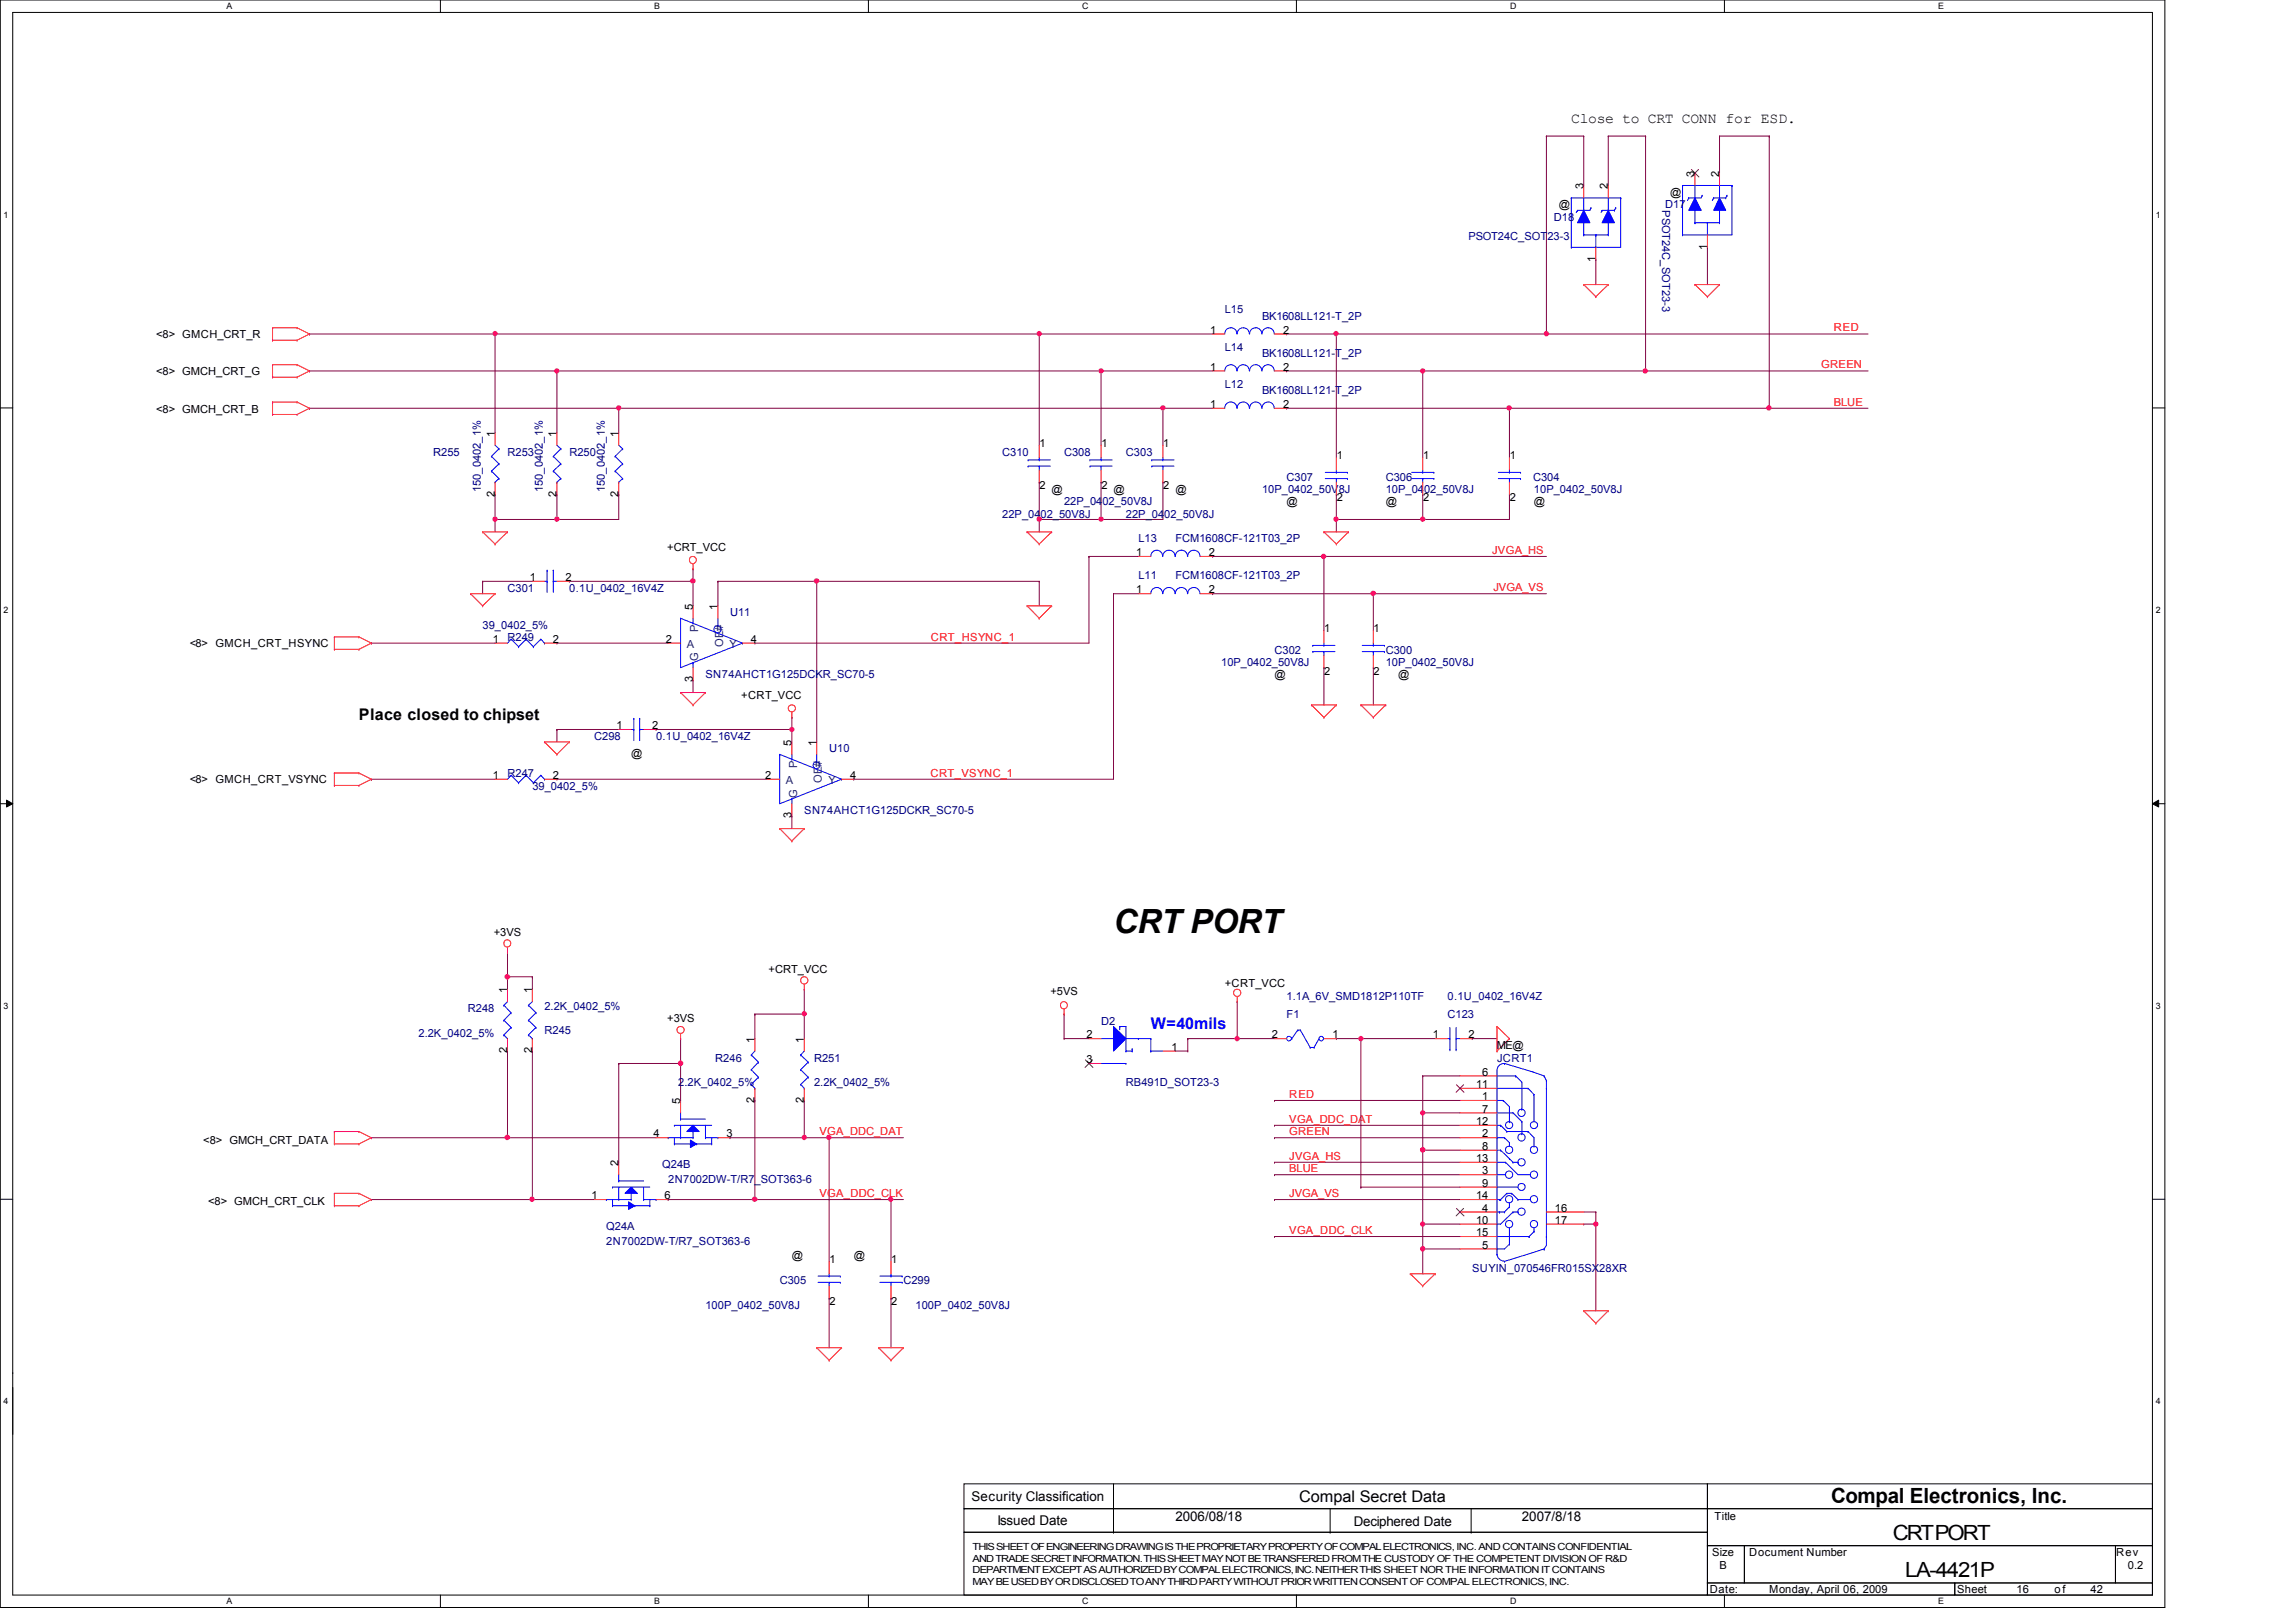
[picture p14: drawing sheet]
<svg xmlns="http://www.w3.org/2000/svg" width="297mm" height="210mm" viewBox="0 0 297 210" stroke-linecap="round" stroke-linejoin="round" font-family="sans-serif">
<defs><g id="words">
<text font-size="4.3" x="144.1" y="120.8">CRT PORT</text>
<g font-size="2.7">
<text x="236.9" y="194.6">Compal Electronics, Inc.</text>
<text x="244.9" y="199.3">CRT PORT</text>
<text x="246.5" y="204.1">LA-4421P</text>
</g>
<g font-size="2.1">
<text x="46.4" y="93.1">Place closed to chipset</text>
<text x="168.1" y="194.4">Compal Secret Data</text>
</g>
<text font-size="2.1" fill="#00f" x="148.9" y="133.1">W=40mils</text>
<text font-size="1.9" x="203.3" y="15.9">Close to CRT CONN for ESD.</text>
<g font-size="1.7">
<text x="125.7" y="194.3">Security Classification</text>
<text x="129" y="197.3">Issued Date</text>
<text x="152.1" y="196.8">2006/08/18</text>
<text x="175.1" y="197.5">Deciphered Date</text>
<text x="196.9" y="196.8">2007/8/18</text>
</g>
<g font-size="1.4">
<text x="219.2" y="22.9" transform="rotate(-90 219.2 22.9)">3</text>
<text x="222.4" y="22.9" transform="rotate(-90 222.4 22.9)">2</text>
<text x="201.7" y="27">@</text>
<text x="204.8" y="24.5" transform="rotate(-90 204.8 24.5)">3</text>
<text x="208" y="24.5" transform="rotate(-90 208 24.5)">2</text>
<text x="216.1" y="25.4">@</text>
<text x="206.4" y="33.9" transform="rotate(-90 206.4 33.9)">1</text>
<text x="220.8" y="32.3" transform="rotate(-90 220.8 32.3)">1</text>
<text x="20.2" y="43.8">&lt;8&gt; GMCH_CRT_R</text>
<text x="156.5" y="43.2">1</text>
<text x="156.5" y="48">1</text>
<text x="166" y="43.2">2</text>
<text x="166" y="48">2</text>
<text x="20.2" y="53.4">&lt;8&gt; GMCH_CRT_B</text>
<text x="20.2" y="48.6">&lt;8&gt; GMCH_CRT_G</text>
<text x="156.5" y="52.8">1</text>
<text x="166" y="52.8">2</text>
<text x="64" y="56.5" transform="rotate(-90 64 56.5)">1</text>
<text x="72" y="56.5" transform="rotate(-90 72 56.5)">1</text>
<text x="80" y="56.5" transform="rotate(-90 80 56.5)">1</text>
<text x="134.5" y="57.8">1</text>
<text x="142.5" y="57.8">1</text>
<text x="150.5" y="57.8">1</text>
<text x="172.9" y="59.4">1</text>
<text x="184.1" y="59.4">1</text>
<text x="195.3" y="59.4">1</text>
<text x="64" y="64.3" transform="rotate(-90 64 64.3)">2</text>
<text x="72" y="64.3" transform="rotate(-90 72 64.3)">2</text>
<text x="80" y="64.3" transform="rotate(-90 80 64.3)">2</text>
<text x="134.5" y="63.3">2</text>
<text x="136.1" y="63.8">@</text>
<text x="142.5" y="63.3">2</text>
<text x="144.1" y="63.8">@</text>
<text x="150.5" y="63.3">2</text>
<text x="152.1" y="63.8">@</text>
<text x="166.5" y="65.4">@</text>
<text x="172.9" y="64.9">2</text>
<text x="179.3" y="65.4">@</text>
<text x="184.1" y="64.9">2</text>
<text x="195.3" y="64.9">2</text>
<text x="198.5" y="65.4">@</text>
<text x="86.3" y="71.3">+CRT_VCC</text>
<text x="147" y="72">1</text>
<text x="156.4" y="72">2</text>
<text x="68.5" y="75.2">1</text>
<text x="73.1" y="75.2">2</text>
<text x="147" y="76.8">1</text>
<text x="156.4" y="76.8">2</text>
<text x="24.6" y="83.8">&lt;8&gt; GMCH_CRT_HSYNC</text>
<text x="63.8" y="83.2">1</text>
<text x="71.5" y="83.2">2</text>
<text x="86.1" y="83.2">2</text>
<text x="89.6" y="78.9" transform="rotate(-90 89.6 78.9)">5</text>
<text x="92.8" y="78.9" transform="rotate(-90 92.8 78.9)">1</text>
<text x="97.2" y="83.2">4</text>
<text x="171.3" y="81.8">1</text>
<text x="177.7" y="81.8">1</text>
<text x="89.6" y="88.3" transform="rotate(-90 89.6 88.3)">3</text>
<text x="164.9" y="87.8">@</text>
<text x="171.3" y="87.3">2</text>
<text x="177.7" y="87.3">2</text>
<text x="180.9" y="87.8">@</text>
<text x="79.8" y="94.4">1</text>
<text x="84.4" y="94.4">2</text>
<text x="95.9" y="90.5">+CRT_VCC</text>
<text x="24.6" y="101.4">&lt;8&gt; GMCH_CRT_VSYNC</text>
<text x="63.8" y="100.8">1</text>
<text x="71.5" y="100.8">2</text>
<text x="81.7" y="98">@</text>
<text x="99" y="100.8">2</text>
<text x="102.4" y="96.5" transform="rotate(-90 102.4 96.5)">5</text>
<text x="105.6" y="96.5" transform="rotate(-90 105.6 96.5)">1</text>
<text x="110" y="100.8">4</text>
<text x="102.4" y="105.9" transform="rotate(-90 102.4 105.9)">3</text>
<text x="63.9" y="121.1">+3VS</text>
<text x="99.4" y="125.9">+CRT_VCC</text>
<text x="65.6" y="128.5" transform="rotate(-90 65.6 128.5)">1</text>
<text x="68.8" y="128.5" transform="rotate(-90 68.8 128.5)">1</text>
<text x="135.9" y="128.7">+5VS</text>
<text x="158.5" y="127.8">+CRT_VCC</text>
<text x="65.6" y="136.3" transform="rotate(-90 65.6 136.3)">2</text>
<text x="68.8" y="136.3" transform="rotate(-90 68.8 136.3)">2</text>
<text x="86.3" y="132.2">+3VS</text>
<text x="97.6" y="134.9" transform="rotate(-90 97.6 134.9)">1</text>
<text x="104" y="134.9" transform="rotate(-90 104 134.9)">1</text>
<text x="140.5" y="134.4">2</text>
<text x="140.5" y="137.6">3</text>
<text x="151.6" y="136">1</text>
<text x="164.5" y="134.4">2</text>
<text x="172.4" y="134.4">1</text>
<text x="185.4" y="134.4">1</text>
<text x="190" y="134.4">2</text>
<text x="193.6" y="135.8">ME@</text>
<text x="88" y="142.9" transform="rotate(-90 88 142.9)">5</text>
<text x="97.6" y="142.7" transform="rotate(-90 97.6 142.7)">2</text>
<text x="104" y="142.7" transform="rotate(-90 104 142.7)">2</text>
<text x="191" y="140.8">11</text>
<text x="191.8" y="139.2">6</text>
<text x="191.8" y="142.4">1</text>
<text x="191.8" y="144">7</text>
<text x="26.3" y="148.1">&lt;8&gt; GMCH_CRT_DATA</text>
<text x="84.5" y="147.2">4</text>
<text x="94" y="147.2">3</text>
<text x="191" y="145.6">12</text>
<text x="191.8" y="147.2">2</text>
<text x="191.8" y="148.8">8</text>
<text x="26.9" y="156">&lt;8&gt; GMCH_CRT_CLK</text>
<text x="76.5" y="155.2">1</text>
<text x="80" y="150.9" transform="rotate(-90 80 150.9)">2</text>
<text x="86" y="155.2">6</text>
<text x="191" y="150.4">13</text>
<text x="191" y="155.2">14</text>
<text x="191.8" y="152">3</text>
<text x="191.8" y="153.6">9</text>
<text x="191" y="158.4">10</text>
<text x="191" y="160">15</text>
<text x="191.8" y="156.8">4</text>
<text x="191.8" y="161.6">5</text>
<text x="201.2" y="156.8">16</text>
<text x="201.2" y="158.4">17</text>
<text x="102.4" y="163">@</text>
<text x="107.3" y="163.4">1</text>
<text x="110.4" y="163">@</text>
<text x="115.3" y="163.4">1</text>
<text x="107.3" y="168.9">2</text>
<text x="115.3" y="168.9">2</text>
<text x="221.8" y="196.8">Title</text>
<text x="221.5" y="201.4">Size</text>
<text x="222.5" y="203">B</text>
<text x="226.3" y="201.4">Document Number</text>
<text x="273.8" y="201.4">Rev</text>
<text x="275.3" y="203">0.2</text>
<text x="221.2" y="206.2">Date:</text>
<text x="228.9" y="206.2">Monday, April 06, 2009</text>
<text x="253.2" y="206.2">Sheet</text>
<text x="260.9" y="206.2">16</text>
<text x="265.8" y="206.2">of</text>
<text x="270.5" y="206.2">42</text>
</g>
<g font-size="1.4" fill="#000080">
<text x="201" y="28.6">D18</text>
<text x="215.1" y="27.2" transform="rotate(90 215.1 27.2)">PSOT24C_SOT23-3</text>
<text x="215.4" y="27">D17</text>
<text x="190" y="31.1">PSOT24C_SOT23-3</text>
<text x="158.5" y="40.6">L15</text>
<text x="163.3" y="41.4">BK1608LL121-T_2P</text>
<text x="158.5" y="45.4">L14</text>
<text x="163.3" y="46.2">BK1608LL121-T_2P</text>
<text x="158.5" y="50.2">L12</text>
<text x="163.3" y="51">BK1608LL121-T_2P</text>
<text x="56" y="59">R255</text>
<text x="65.7" y="59">R253</text>
<text x="73.7" y="59">R250</text>
<text x="129.7" y="59">C310</text>
<text x="137.7" y="59">C308</text>
<text x="145.7" y="59">C303</text>
<text x="62.2" y="63.7" transform="rotate(-90 62.2 63.7)">150_0402_1%</text>
<text x="70.2" y="63.7" transform="rotate(-90 70.2 63.7)">150_0402_1%</text>
<text x="78.2" y="63.7" transform="rotate(-90 78.2 63.7)">150_0402_1%</text>
<text x="137.7" y="65.4">22P_0402_50V8J</text>
<text x="163.3" y="63.8">10P_0402_50V8J</text>
<text x="166.5" y="62.2">C307</text>
<text x="179.3" y="62.2">C306</text>
<text x="179.3" y="63.8">10P_0402_50V8J</text>
<text x="198.3" y="62.2">C304</text>
<text x="198.5" y="63.8">10P_0402_50V8J</text>
<text x="129.7" y="67">22P_0402_50V8J</text>
<text x="145.7" y="67">22P_0402_50V8J</text>
<text x="147.3" y="70.2">L13</text>
<text x="152.1" y="70.2">FCM1608CF-121T03_2P</text>
<text x="65.7" y="76.6">C301</text>
<text x="73.7" y="76.6">0.1U_0402_16V4Z</text>
<text x="147.3" y="75">L11</text>
<text x="152.1" y="75">FCM1608CF-121T03_2P</text>
<text x="62.4" y="81.4">39_0402_5%</text>
<text x="65.7" y="83">R249</text>
<text x="94.4" y="79.8">U11</text>
<text x="91.3" y="87.8">SN74AHCT1G125DCKR_SC70-5</text>
<text x="158" y="86.2">10P_0402_50V8J</text>
<text x="164.9" y="84.6">C302</text>
<text x="179.3" y="84.6">C300</text>
<text x="179.3" y="86.2">10P_0402_50V8J</text>
<text x="76.9" y="95.8">C298</text>
<text x="84.9" y="95.8">0.1U_0402_16V4Z</text>
<text x="65.7" y="100.6">R247</text>
<text x="107.3" y="97.4">U10</text>
<text x="68.9" y="102.2">39_0402_5%</text>
<text x="104.1" y="105.4">SN74AHCT1G125DCKR_SC70-5</text>
<text x="60.5" y="131">R248</text>
<text x="70.4" y="130.6">2.2K_0402_5%</text>
<text x="166.5" y="131.8">F1</text>
<text x="166.5" y="129.4">1.1A_6V_SMD1812P110TF</text>
<text x="187.3" y="131.8">C123</text>
<text x="187.3" y="129.4">0.1U_0402_16V4Z</text>
<text x="54.1" y="134.2">2.2K_0402_5%</text>
<text x="70.4" y="133.9">R245</text>
<text x="92.5" y="137.4">R246</text>
<text x="105.3" y="137.4">R251</text>
<text x="142.4" y="132.6">D2</text>
<text x="193.7" y="137.4">JCRT1</text>
<text x="87.8" y="140.6">2.2K_0402_5%</text>
<text x="105.3" y="140.6">2.2K_0402_5%</text>
<text x="145.7" y="140.6">RB491D_SOT23-3</text>
<text x="85.7" y="151.1">Q24B</text>
<text x="86.4" y="153.1">2N7002DW-T/R7_SOT363-6</text>
<text x="78.4" y="159.1">Q24A</text>
<text x="78.4" y="161.1">2N7002DW-T/R7_SOT363-6</text>
<text x="100.9" y="166.2">C305</text>
<text x="116.9" y="166.2">C299</text>
<text x="190.5" y="164.6">SUYIN_070546FR015SX28XR</text>
<text x="91.3" y="169.4">100P_0402_50V8J</text>
<text x="118.4" y="169.4">100P_0402_50V8J</text>
</g>
<g font-size="1.4" fill="#f00">
<text x="235.6" y="47.7">GREEN</text>
<text x="237.2" y="42.9">RED</text>
<text x="237.2" y="52.5">BLUE</text>
<text x="193" y="71.7">JVGA_HS</text>
<text x="193.2" y="76.5">JVGA_VS</text>
<text x="120.4" y="82.9">CRT_HSYNC_1</text>
<text x="120.4" y="100.5">CRT_VSYNC_1</text>
<text x="166.8" y="142.1">RED</text>
<text x="106" y="146.9">VGA_DDC_DAT</text>
<text x="166.8" y="145.3">VGA_DDC_DAT</text>
<text x="166.8" y="146.9">GREEN</text>
<text x="106" y="154.9">VGA_DDC_CLK</text>
<text x="166.8" y="154.9">JVGA_VS</text>
<text x="166.8" y="151.7">BLUE</text>
<text x="166.8" y="150.1">JVGA_HS</text>
<text x="166.8" y="159.7">VGA_DDC_CLK</text>
</g>
<g font-size="1.4" fill="#004080">
<text x="88.9" y="83.9">A</text>
<text x="90.3" y="81.8" transform="rotate(-90 90.3 81.8)">P</text>
<text x="93.6" y="83.7" transform="rotate(-90 93.6 83.7)">OE#</text>
<text x="94.4" y="83.9">Y</text>
<text x="90.3" y="85.6" transform="rotate(-90 90.3 85.6)">G</text>
<text x="101.7" y="101.5">A</text>
<text x="103.1" y="99.4" transform="rotate(-90 103.1 99.4)">P</text>
<text x="106.3" y="101.3" transform="rotate(-90 106.3 101.3)">OE#</text>
<text x="107.2" y="101.5">Y</text>
<text x="103.1" y="103.2" transform="rotate(-90 103.1 103.2)">G</text>
</g>
<g font-size="1.3">
<text x="125.8" y="202.1">AND TRADE SECRET INFORMATION. THIS SHEET MAY NOT BETRANSFERED FROM THE CUSTODY OF THE COMPETENT DIVISION OF R&amp;D</text>
<text x="125.8" y="200.6">THIS SHEET OF ENGINEERING DRAWING IS THE PROPRIETARY PROPERTY OF COMPAL ELECTRONICS, INC. AND CONTAINS CONFIDENTIAL</text>
<text x="125.8" y="203.6">DEPARTMENT EXCEPT AS AUTHORIZED BY COMPAL ELECTRONICS, INC. NEITHER THIS SHEET NOR THE INFORMATION IT CONTAINS</text>
<text x="125.8" y="205.1">MAY BE USED BY OR DISCLOSED TO ANY THIRD PARTY WITHOUT PRIOR WRITTEN CONSENT OF COMPAL ELECTRONICS, INC.</text>
</g>
<g font-size="1.1">
<text x="29.3" y="1.1">A</text>
<text x="84.6" y="1.1">B</text>
<text x="140" y="1.1">C</text>
<text x="195.4" y="1.1">D</text>
<text x="250.7" y="1.1">E</text>
<text x=".5" y="28.2">1</text>
<text x="278.9" y="28.2">1</text>
<text x=".5" y="79.3">2</text>
<text x="278.9" y="79.3">2</text>
<text x=".5" y="130.6">3</text>
<text x="278.9" y="130.6">3</text>
<text x=".5" y="181.7">4</text>
<text x="278.9" y="181.7">4</text>
<text x="29.3" y="207.6">A</text>
<text x="84.6" y="207.6">B</text>
<text x="140" y="207.6">C</text>
<text x="195.4" y="207.6">D</text>
<text x="250.7" y="207.6">E</text>
</g>
</g></defs>
<path d="M0 0h280.1v208h-280.1zM1.6 1.6h276.9v204.8h-276.9z" fill="none" stroke="#000" stroke-width=".13"/>
<g fill="#fff">
<path d="M29.3 .2h.7v1.2h-.7z"/>
<path d="M29.3 206.6h.7v1.2h-.7z"/>
</g>
<path d="M57 0v1.6M57 206.4v1.6" fill="none" stroke="#000" stroke-width=".13"/>
<g fill="#fff">
<path d="M84.6 .2h.7v1.2h-.7z"/>
<path d="M84.6 206.6h.7v1.2h-.7z"/>
</g>
<path d="M112.3 0v1.6M112.3 206.4v1.6" fill="none" stroke="#000" stroke-width=".13"/>
<g fill="#fff">
<path d="M140 .2h.8v1.2h-.8z"/>
<path d="M140 206.6h.8v1.2h-.8z"/>
</g>
<path d="M167.7 0v1.6M167.7 206.4v1.6" fill="none" stroke="#000" stroke-width=".13"/>
<g fill="#fff">
<path d="M195.4 .2h.7v1.2h-.7z"/>
<path d="M195.4 206.6h.7v1.2h-.7z"/>
</g>
<path d="M223.1 0v1.6M223.1 206.4v1.6" fill="none" stroke="#000" stroke-width=".13"/>
<g fill="#fff">
<path d="M250.7 .2h.8v1.2h-.8z"/>
<path d="M250.7 206.6h.8v1.2h-.8z"/>
<path d="M.5 27.2h.6v1.2h-.6z"/>
<path d="M278.9 27.2h.6v1.2h-.6z"/>
<path d="M.5 78.4h.6v1.1h-.6z"/>
<path d="M278.9 78.4h.6v1.1h-.6z"/>
</g>
<path d="M0 52.8h1.6M278.5 52.8h1.6" fill="none" stroke="#000" stroke-width=".13"/>
<g fill="#fff">
<path d="M.5 129.6h.6v1.2h-.6z"/>
<path d="M278.9 129.6h.6v1.2h-.6z"/>
</g>
<path d="M0 104h1.6M.8 103.5l.8 .5-.8 .4zM278.5 104l.8-.5v.9zM278.5 104h1.6" fill="none" stroke="#000" stroke-width=".13"/>
<path d="M.8 103.5l.8 .5-.8 .4zM278.5 104l.8-.5v.9z" fill="#000"/>
<g fill="#fff">
<path d="M.5 180.8h.6v1.1h-.6z"/>
<path d="M278.9 180.8h.6v1.1h-.6z"/>
</g>
<g fill="none" stroke="#000" stroke-width=".13">
<path d="M0 155.2h1.6M278.5 155.2h1.6M124.7 192h96.2v3.2h-96.2zM124.7 195.2h96.2v3.1h-96.2zM124.7 198.3h96.2v8.1h-96.2zM144.1 195.2h.1M144.1 198.3h.1M144.1 192v6.3M172.1 198.3h.1M172.1 195.2v3.1M190.3 198.3h.1M190.3 195.2v3.1"/>
<path d="M220.9 192h57.6v3.2h-57.6zM220.9 195.2h57.6v4.8h-57.6zM220.9 200h4.8v4.9h-4.8zM220.9 204.9h32v1.5h-32zM225.7 200h48v4.9h-48zM252.9 204.9h25.6v1.5h-25.6zM273.7 200h4.8v4.9h-4.8z"/>
</g>
<g fill="none" stroke="#800040" stroke-width=".13">
<path d="M200.1 17.6h.1M200.1 17.6h4.8M200.1 17.6v25.6M204.9 17.6h.1M204.9 17.6v6.4M208.1 17.6h.1M208.1 17.6h4.8M208.1 17.6v6.4M212.9 17.6h.1M212.9 17.6v30.4M222.5 17.6h.1M222.5 17.6v4.8"/>
<path d="M222.5 17.6h6.4M228.9 17.6h.1M228.9 17.6v35.2M206.5 33.6h.1M206.5 33.6v3.2M220.9 32h.1M220.9 32v4.8M40 43.2h.1M40 52.8h.1M40 48h.1M40 48h116.9M40 52.8h116.9"/>
<path d="M40 43.2h116.9M64 43.2h.1M64 43.2v12.8M72 48h.1M72 48v8M80 52.8h.1M80 52.8v3.2M134.4 43.2h.1M134.4 43.2v14.4M142.4 48h.1M142.4 48v9.6M150.4 52.8h.1"/>
<path d="M150.4 52.8v4.8M166.5 52.8h.1M166.5 48h.1M166.5 43.2h.1M166.5 48h75.2M166.5 52.8h75.2M166.5 43.2h75.2M172.9 43.2h.1M172.9 43.2v16M184.1 48h.1M184.1 48v11.2M195.3 52.8h.1"/>
<path d="M195.3 52.8v6.4M200.1 43.2h.1M212.9 48h.1M228.9 52.8h.1M62.4 75.2h.1M62.4 75.2h6.5M62.4 75.2v1.6M64 67.2h.1M64 64h.1M64 64v4.8M72 64h.1M72 67.2h.1"/>
<path d="M72 64v3.2M73.7 75.2h.1M73.7 75.2h16M80 64h.1M80 64v3.2h-16M89.7 75.2h.1M89.7 73.6h.1M89.7 73.6v4.8M92.9 75.2h.1M92.9 75.2v3.2M92.9 75.2h41.5M105.7 75.2h.1"/>
<path d="M105.7 75.2v20.8M134.4 75.2h.1M134.4 67.2h.1M134.4 62.4h.1M134.4 62.4v6.4M134.4 75.2v3.2M140.9 72h.1M140.9 72v11.2h-43.2M140.9 72h6.4M142.4 67.2h.1M142.4 62.4h.1M142.4 62.4v4.8"/>
<path d="M144.1 76.8h.1M144.1 76.8h3.2M144.1 76.8v24h-33.7M150.4 62.4h.1M150.4 62.4v4.8h-16M156.9 76.8h.1M156.9 72h.1M156.9 76.8h43.2M156.9 72h43.2M171.3 72h.1M171.3 72v9.6M172.9 67.2h.1"/>
<path d="M172.9 64h.1M172.9 64v4.8M177.7 76.8h.1M177.7 76.8v4.8M184.1 67.2h.1M184.1 64h.1M184.1 64v3.2M195.3 64h.1M195.3 64v3.2h-22.4M48 83.2h.1M48 83.2h16M72 94.4h.1"/>
<path d="M72 83.2h.1M72 94.4h8M72 94.4v1.6M72 83.2h14.4M84.9 94.4h.1M84.9 94.4h17.5M89.7 88h.1M89.7 88v1.6M97.7 83.2h.1M102.4 92.8h.1M102.4 94.4h.1M102.4 92.8v3.2"/>
<path d="M171.3 86.4h.1M171.3 86.4v4.8M177.7 86.4h.1M177.7 86.4v4.8M48 100.8h.1M48 100.8h16M72 100.8h.1M72 100.8h27.3M102.4 105.6h.1M102.4 105.6v1.6M110.4 100.8h.1M65.7 126.4h.1"/>
<path d="M65.7 136h.1M65.7 123.2h.1M65.7 123.2v4.8M65.7 136v11.2M65.7 126.4h3.2M68.9 136h.1M68.9 126.4h.1M68.9 126.4v1.6M68.9 136v19.2M80 137.6h.1M80 137.6v12.8M80 137.6h8"/>
<path d="M88 137.6h.1M88 134.4h.1M88 134.4v8M97.7 131.2h.1M97.7 131.2h6.4M97.7 131.2v3.2M104.1 131.2h.1M104.1 128h.1M104.1 128v6.4M137.7 131.2h.1M137.7 134.4h.1M137.7 134.4h3.2"/>
<path d="M137.7 131.2v3.2M152.1 136h1.6M153.7 134.4h.1M153.7 136h.1M153.7 134.4h11.2M153.7 134.4v1.6M160.1 129.6h.1M160.1 134.4h.1M160.1 129.6v4.8M172.9 134.4h.1M172.9 134.4h12.8M176.1 134.4h.1"/>
<path d="M176.1 134.4v19.2M184.1 139.2h.1M184.1 139.2v25.6M184.1 139.2h4.8M190.5 134.4h.1M190.5 134.4h3.2M48 155.2h.1M48 147.2h.1M48 147.2h36.9M48 155.2h28.9M65.7 147.2h.1M68.9 155.2h.1"/>
<path d="M86.4 155.2h.1M86.4 155.2h30.5M94.4 147.2h.1M94.4 147.2h22.5M97.7 142.4h.1M97.7 155.2h.1M97.7 142.4v12.8M104.1 142.4h.1M104.1 147.2h.1M104.1 142.4v4.8M107.3 147.2h.1M107.3 147.2v16"/>
<path d="M115.3 155.2h.1M115.3 155.2v8M164.9 142.4h.1M164.9 155.2h.1M164.9 152h.1M164.9 145.6h.1M164.9 150.4h.1M164.9 147.2h.1M164.9 147.2h24M164.9 155.2h24M164.9 142.4h24M164.9 152h24"/>
<path d="M164.9 145.6h24M164.9 150.4h24M176.1 153.6h.1M176.1 153.6h12.8M184.1 158.4h.1M184.1 144h.1M184.1 148.8h.1M184.1 158.4h4.8M184.1 144h4.8M184.1 148.8h4.8M204.9 158.4h.1M204.9 158.4h1.6"/>
<path d="M204.9 156.8h1.6M206.5 158.4h.1M206.5 156.8h.1M206.5 156.8v12.8M107.3 168h.1M107.3 168v6.4M115.3 168h.1M115.3 168v6.4M164.9 160h.1M164.9 160h24M184.1 161.6h.1M184.1 161.6h4.8"/>
</g>
<g fill="none" stroke="#f00" stroke-width=".13">
<path d="M204.9 36.8h.1M204.9 36.8h3.2M204.9 36.8l1.6 1.6M206.5 38.4h.1M208.1 36.8h.1M208.1 36.8l-1.6 1.6M219.3 36.8h.1M219.3 36.8h3.2M219.3 36.8l1.6 1.6M220.9 38.4h.1M222.5 36.8h.1M222.5 36.8l-1.6 1.6"/>
<path d="M35.3 53.6h.1M35.3 52h.1M35.3 48.8h.1M35.3 47.2h.1M35.3 44h.1M35.3 42.4h.1M35.3 52h3.1M35.3 53.6h3.1M35.3 42.4v1.6M35.3 47.2v1.6M35.3 52v1.6M35.3 47.2h3.1"/>
<path d="M35.3 48.8h3.1M35.3 42.4h3.1M35.3 44h3.1M38.4 52h.1M38.4 53.6h.1M38.4 47.2h.1M38.4 48.8h.1M38.4 42.4h.1M38.4 44h.1M38.4 52l1.6 .8M38.4 47.2l1.6 .8M38.4 42.4l1.6 .8"/>
<path d="M40 52.8h.1M40 48h.1M40 43.2h.1M40 52.8l-1.6 .8M40 48l-1.6 .8M40 43.2l-1.6 .8M72 56v1.6M156.9 43.2h1.6M156.9 48h1.6M164.9 43.2h1.6M164.9 48h1.6M172.9 59.2v1.6"/>
<path d="M184.1 59.2v1.6M195.3 59.2v1.6M60.9 76.8h.1M60.9 76.8h3.1M60.9 76.8l1.5 1.6M62.4 78.4h.1M62.4 68.8h.1M62.4 68.8h3.3M62.4 68.8l1.6 1.6M64 76.8h.1M64 70.4h.1M64 76.8l-1.6 1.6"/>
<path d="M65.7 68.8h.1M65.7 68.8l-1.7 1.6M72 62.4v1.6M89.7 73.6h.1M89.7 73v.6M132.9 78.4h.1M132.9 68.8h.1M132.9 78.4h3.2M132.9 78.4l1.5 1.6M132.9 68.8h3.2M132.9 68.8l1.5 1.6M134.4 70.4h.1"/>
<path d="M136.1 78.4h.1M136.1 68.8h.1M136.1 78.4l-1.7 1.6M136.1 68.8l-1.7 1.6M147.3 76.8h1.6M155.3 76.8h1.6M171.3 68.8h.1M171.3 68.8h3.2M171.3 68.8l1.6 1.6M172.9 70.4h.1M172.9 62.4v1.6M174.5 68.8h.1"/>
<path d="M174.5 68.8l-1.6 1.6M184.1 62.4v1.6M195.3 62.4v1.6M43.3 84h.1M43.3 82.4h.1M43.3 82.4v1.6M43.3 82.4h3.1M43.3 84h3.1M46.4 82.4h.1M46.4 84h.1M46.4 82.4l1.6 .8M48 83.2h.1"/>
<path d="M48 83.2l-1.6 .8M70.4 96h.1M70.4 96h3.3M70.4 96l1.6 1.6M72 97.6h.1M73.7 96h.1M73.7 96l-1.7 1.6M88 89.6h.1M88 89.6h3.3M88 89.6l1.7 1.6M89.7 91.2h.1M91.3 89.6h.1"/>
<path d="M91.3 89.6l-1.6 1.6M102.4 92.8h.1M102.4 92.2v.6M134.4 80h.1M169.7 91.2h.1M169.7 91.2h3.2M169.7 91.2l1.6 1.6M171.3 92.8h.1M172.9 91.2h.1M172.9 91.2l-1.6 1.6M176.1 91.2h.1M176.1 91.2h3.2"/>
<path d="M176.1 91.2l1.6 1.6M177.7 92.8h.1M179.3 91.2h.1M179.3 91.2l-1.6 1.6M43.3 101.6h.1M43.3 100h.1M43.3 100h3.1M43.3 101.6h3.1M43.3 100v1.6M46.4 100h.1M46.4 101.6h.1M46.4 100l1.6 .8"/>
<path d="M48 100.8h.1M48 100.8l-1.6 .8M100.9 107.2h.1M100.9 107.2h3.2M100.9 107.2l1.5 1.6M102.4 108.8h.1M104.1 107.2h.1M104.1 107.2l-1.7 1.6M65.7 123.2h.1M65.7 122.6v.6M88 134.4h.1M88 133.8v.6"/>
<path d="M104.1 128h.1M104.1 127.4v.6M137.7 131.2h.1M137.7 130.6v.6M160.1 129.6h.1M160.1 129v.6M193.7 132.8h.1M193.7 136h.1M193.7 132.8v3.2M193.7 132.8l1.6 1.6M195.3 134.4h.1M195.3 134.4l-1.6 1.6"/>
<path d="M43.3 148h.1M43.3 146.4h.1M43.3 156h.1M43.3 154.4h.1M43.3 146.4v1.6M43.3 154.4v1.6M43.3 146.4h3.1M43.3 148h3.1M43.3 154.4h3.1M43.3 156h3.1M46.4 146.4h.1M46.4 148h.1"/>
<path d="M46.4 154.4h.1M46.4 156h.1M46.4 146.4l1.6 .8M46.4 154.4l1.6 .8M48 147.2h.1M48 155.2h.1M48 147.2l-1.6 .8M48 155.2l-1.6 .8M105.7 174.4h.1M105.7 174.4h3.2M105.7 174.4l1.6 1.6M107.3 176h.1"/>
<path d="M107.3 163.2v1.6M107.3 166.4v1.6M108.9 174.4h.1M108.9 174.4l-1.6 1.6M113.7 174.4h.1M113.7 174.4h3.2M113.7 174.4l1.6 1.6M115.3 176h.1M115.3 163.2v1.6M115.3 166.4v1.6M116.9 174.4h.1M116.9 174.4l-1.6 1.6"/>
<path d="M182.5 164.8h.1M182.5 164.8h3.2M182.5 164.8l1.6 1.6M184.1 166.4h.1M185.7 164.8h.1M185.7 164.8l-1.6 1.6M204.9 169.6h.1M204.9 169.6h3.2M204.9 169.6l1.6 1.6M206.5 171.2h.1M208.1 169.6h.1M208.1 169.6l-1.6 1.6"/>
<circle cx="89.6" cy="72.5" r=".46"/>
<circle cx="102.4" cy="91.7" r=".46"/>
<circle cx="65.6" cy="122.1" r=".46"/>
<circle cx="88.1" cy="133.3" r=".46"/>
<circle cx="104" cy="126.9" r=".47"/>
<circle cx="137.6" cy="130.1" r=".46"/>
<circle cx="160.1" cy="128.5" r=".47"/>
</g>
<path d="M1.6 177.6h.1M1.6 185.6v-8" fill="none" stroke="#000" stroke-width=".13" stroke-dasharray="6.1 2"/>
<g fill="none" stroke="#00f" stroke-width=".13">
<path d="M71.6 59.1h.1M71.6 59.1l1 .9M72 57.6l.6 .5M72.6 58.1h.1M72.6 58.1l-1 1M158.5 43.2a.78 .78 0 0 1 .7-.8 .78 .78 0 0 1 .8 .8M158.5 48a.78 .78 0 0 1 .7-.8 .78 .78 0 0 1 .8 .8M160.1 43.2a.78 .78 0 0 1 .7-.8 .78 .78 0 0 1 .8 .8M160.1 48a.78 .78 0 0 1 .7-.8 .78 .78 0 0 1 .8 .8M161.7 43.2a.78 .78 0 0 1 .8-.8 .78 .78 0 0 1 .7 .8M161.7 48a.78 .78 0 0 1 .8-.8 .78 .78 0 0 1 .7 .8M163.3 43.2a.78 .78 0 0 1 .8-.8 .78 .78 0 0 1 .7 .8"/>
<path d="M163.3 48a.78 .78 0 0 1 .8-.8 .78 .78 0 0 1 .7 .8M71.6 61h.1M71.6 61l1 .9M72 62.4h.1M72.6 60h.1M72.6 61.9h.1M72.6 60l-1 1M72.6 61.9l-.6 .5M148.9 76.8a.76 .76 0 0 1 .7-.8 .76 .76 0 0 1 .8 .8M150.4 76.8a.78 .78 0 0 1 .8-.8 .78 .78 0 0 1 .8 .8M152.1 76.8a.78 .78 0 0 1 .7-.8 .78 .78 0 0 1 .8 .8M153.7 76.8a.78 .78 0 0 1 .7-.8 .78 .78 0 0 1 .8 .8"/>
<path d="M171.4 61.9h2.9M171.4 61.1h2.9M172.9 61.1h.1M172.9 61.9h.1M172.9 60.8v.3M172.9 61.9v.5M174.3 61.9h.1M174.3 61.1h.1M182.6 61.9h2.9M182.6 61.1h2.9M184.1 61.1h.1M184.1 61.9h.1"/>
<path d="M184.1 60.8v.3M184.1 61.9v.5M185.5 61.9h.1M185.5 61.1h.1M193.8 61.9h2.9M193.8 61.1h2.9M195.3 61.1h.1M195.3 61.9h.1M195.3 60.8v.3M195.3 61.9v.5M196.7 61.9h.1M196.7 61.1h.1"/>
<path d="M105.8 165.9h2.9M105.8 165.1h2.9M107.3 165.1h.1M107.3 165.9h.1M107.3 164.8v.3M107.3 165.9v.5M108.7 165.9h.1M108.7 165.1h.1M113.8 165.9h2.9M113.8 165.1h2.9M115.3 165.1h.1M115.3 165.9h.1"/>
<path d="M115.3 164.8v.3M115.3 165.9v.5M116.7 165.9h.1M116.7 165.1h.1"/>
</g>
<path d="M222.5 25.6l.8 1.6h-1.6z" fill="#00f"/>
<g fill="none" stroke="#00f" stroke-width=".13">
<path d="M217.7 24h.1M217.7 30.4h.1M217.7 24v6.4M217.7 24h6.4M219.3 25.6h.1M219.3 24v1.6M220.9 28.8h.1M220.9 28.8v1.6M220.9 28.8h1.6M222.5 25.6l.8 1.6h-1.6zM222.5 28.8h.1M222.5 25.6h.1"/>
<path d="M222.5 24v1.6M222.5 27.2v1.6M224.1 24h.1M224.1 24v6.4h-6.4"/>
</g>
<path d="M219.3 25.6l.8 1.6h-1.6z" fill="#00f"/>
<g fill="none" stroke="#00f" stroke-width=".13">
<path d="M218.5 25.6h.1M218.5 25.6l-.2 .4M219.3 25.6l.8 1.6h-1.6zM219.3 28.8h.1M219.3 27.2v1.6M219.3 28.8h1.6M220.2 25.3h.1M220.2 25.3l-.1 .3h-1.6M221.7 25.6h.1M221.7 25.6h1.6M221.7 25.6l-.2 .4M223.3 25.6h.1"/>
<path d="M223.4 25.3h.1M223.4 25.3l-.1 .3M97.2 136.5h.1M97.2 138.4h.1M97.2 136.5l.9 1M97.2 138.4l.9 1M97.7 136l-.5 .5M98.1 137.5h.1M98.1 139.4h.1M98.1 137.5l-.9 .9M98.1 139.4l-.9 .9M97.2 140.3h.1"/>
<path d="M97.2 140.3l.5 .5M97.7 140.8h.1"/>
</g>
<path d="M219.3 22.4v1.6M220.9 30.4v1.6M222.5 22.4v1.6M97.7 134.4v1.6M97.7 140.8v1.6" fill="none" stroke="#f00" stroke-width=".13"/>
<path d="M218.8 21.9l1 1M219.7 21.9l-.9 1" fill="none" stroke="#804000" stroke-width=".13"/>
<path d="M144.1 132.8l1.6 1.6-1.6 1.6z" fill="#00f"/>
<g fill="none" stroke="#00f" stroke-width=".13">
<path d="M63.6 59.1h.1M63.6 59.1l1 .9M64 57.6l.6 .5M64.6 58.1h.1M64.6 58.1l-1 1M63.6 61h.1M63.6 61l1 .9M64 62.4h.1M64.6 60h.1M64.6 61.9h.1M64.6 60l-1 1M64.6 61.9l-.6 .5"/>
<path d="M66.1 82.7h.1M66.1 82.7l-.4 .5M66.1 82.7l1 1M67.1 83.7h.1M68.1 82.7h.1M68.1 82.7l-1 1M68.1 82.7l.9 1M69 83.7h.1M70 82.7h.1M70 82.7l-1 1M70 82.7l.4 .5M70.4 83.2h.1"/>
<path d="M169.8 84.3h.1M169.8 83.5h.1M169.8 84.3h2.9M169.8 83.5h2.9M171.3 83.5h.1M171.3 84.3h.1M171.3 83.2v.3M171.3 84.3v.5M142.4 134.4h1.7M142.4 137.6h3.3M144.1 132.8l1.6 1.6-1.6 1.6zM144.1 134.4h.1"/>
<path d="M144.9 132.8h.1M144.9 133.1h.1M144.9 132.8h.8v3.2M144.9 132.8v.3M145.7 136h.1M145.7 137.6h.1M145.7 134.4h3.2M145.7 136h.8M146.5 136h.1M146.5 135.7h.1M146.5 135.7v.3M147.3 134.4h.1"/>
<path d="M148.9 136h.1M148.9 134.4h.1M148.9 136h1.5M148.9 134.4v1.6M187.3 134.4h.3M187.6 134.4h.1M187.6 135.8h.1M187.6 133v2.8M188.4 135.8h.1M188.4 134.4h.1M188.4 134.4h.5M188.4 133v2.8"/>
<path d="M79.2 153.6h.1M79.2 153.6h4.9M80 152.8h.1M80 155.2h.1M80 152.8h3.3M80 152v.8M80 153.6v1.6M83.3 155.2h.1M83.3 153.6v1.6"/>
</g>
<path d="M64 56v1.6M64 62.4v1.6M64 83.2h1.7M70.4 83.2h1.6M171.3 81.6v1.6M171.3 84.8v1.6M140.9 134.4h1.5M140.9 137.6h1.5M150.4 136h1.7M185.7 134.4h1.6M188.9 134.4h1.6" fill="none" stroke="#f00" stroke-width=".13"/>
<path d="M140.4 137.2l1 .9M141.3 137.2l-.9 .9" fill="none" stroke="#804000" stroke-width=".13"/>
<path d="M81.7 153.6l.8 .8h-1.6z" fill="#00f"/>
<path d="M78.4 155.2h.1M78.4 155.2h3.3M79.2 156h2.1M81.3 156h.1M81.7 153.6l.8 .8h-1.6zM81.7 155.2h.1M81.7 154.4v.8M83.3 155.2h1.6M84.1 156h.1M84.1 155.2v.8M84.9 155.2h.1" fill="none" stroke="#00f" stroke-width=".13"/>
<path d="M81.3 155.5l.8 .5-.8 .5z" fill="#00f"/>
<g fill="none" stroke="#00f" stroke-width=".13">
<path d="M158.5 52.8a.78 .78 0 0 1 .7-.8 .78 .78 0 0 1 .8 .8M160.1 52.8a.78 .78 0 0 1 .7-.8 .78 .78 0 0 1 .8 .8M161.7 52.8a.78 .78 0 0 1 .8-.8 .78 .78 0 0 1 .7 .8M163.3 52.8a.78 .78 0 0 1 .8-.8 .78 .78 0 0 1 .7 .8M70.4 75.2h.4M70.8 75.2h.1M70.8 73.8h.1M70.8 73.8v2.9M71.6 73.8h.1M71.6 75.2h.1M71.6 75.2h.4M71.6 73.8v2.9"/>
<path d="M148.9 72a.76 .76 0 0 1 .7-.8 .76 .76 0 0 1 .8 .8M150.4 72a.78 .78 0 0 1 .8-.8 .78 .78 0 0 1 .8 .8M152.1 72a.78 .78 0 0 1 .7-.8 .78 .78 0 0 1 .8 .8M153.7 72a.78 .78 0 0 1 .7-.8 .78 .78 0 0 1 .8 .8M66.1 100.3h.1M66.1 100.3l-.4 .5M66.1 100.3l1 1M67.1 101.3h.1M68.1 100.3h.1M68.1 100.3l-1 1M68.1 100.3l.9 1M69 101.3h.1"/>
<path d="M70 100.3h.1M70 100.3l-1 1M70 100.3l.4 .5M70.4 100.8h.1M79.2 156h.1M79.2 155.2v.8M81.3 155.5l.8 .5-.8 .5zM82.1 156h.1M82.1 156h2M86.4 147.2h.1M86.4 147.2h3.3M87.2 145.6h.1"/>
<path d="M87.2 145.6h4.9M88 144.8h.1M88 147.2h.1M88 144v.8M88 145.6v1.6M91.3 147.2h.1M91.3 147.2h1.6M91.3 145.6v1.6M92.9 147.2h.1"/>
</g>
<path d="M156.9 52.8h1.6M164.9 52.8h1.6M68.9 75.2h1.5M72 75.2h1.7M147.3 72h1.6M155.3 72h1.6M64 100.8h1.7M70.4 100.8h1.6M76.9 155.2h1.5M80 150.4v1.6M84.9 155.2h1.5" fill="none" stroke="#f00" stroke-width=".13"/>
<path d="M88.9 146.4l.8-.8 .8 .8z" fill="#00f"/>
<path d="M87.2 148h.1M87.2 147.2v.8M88 144.8h.1M88 144.8h3.3M88.9 146.4l.8-.8 .8 .8zM89.7 147.2h.1M89.7 146.4v.8M92.1 148h.1M92.1 147.2v.8" fill="none" stroke="#00f" stroke-width=".13"/>
<path d="M89.3 147.5l.8 .5-.8 .5z" fill="#00f"/>
<g fill="none" stroke="#00f" stroke-width=".13">
<path d="M133 59.5h.1M133 59.5h2.9M134.4 59.5h.1M134.4 59.2v.3M149 59.5h.1M149 59.5h2.9M150.4 59.5h.1M150.4 59.2v.3M133 60.3h.1M133 60.3h2.9M134.4 60.3h.1M134.4 60.3v.5"/>
<path d="M149 60.3h.1M149 60.3h2.9M150.4 60.3h.1M150.4 60.3v.5M81.7 94.4h.3M82 94.4h.1M82 93h.1M82 93v2.8M82.8 93h.1M82.8 94.4h.1M82.8 94.4h.5M82.8 93v2.8"/>
<path d="M100.9 97.6h.1M100.9 97.6v6.4l8-3.2M100.9 97.6l8 3.2M102.4 98.3h.1M102.4 97.6v.7M105.7 98.6h.1M105.7 97.6v1M176.2 84.3h2.9M176.2 83.5h2.9M177.7 83.5h.1M177.7 84.3h.1M177.7 83.2v.3"/>
<path d="M177.7 84.3v.5M179.1 84.3h.1M179.1 83.5h.1M102.4 103.4h.1M102.4 103.4v.6M108.9 100.8h.1M65.2 130.1h.1M65.2 132h.1M65.2 133.9h.1M65.2 130.1l.9 1M65.2 132l.9 1M65.2 133.9l.5 .5"/>
<path d="M65.7 134.4h.1M65.7 129.6l-.5 .5M66.1 131.1h.1M66.1 133h.1M66.1 131.1l-.9 .9M66.1 133l-.9 .9M68.4 130.1h.1M68.4 132h.1M68.4 133.9h.1M68.4 130.1l.9 1M68.4 132l.9 1M68.4 133.9l.5 .5"/>
<path d="M68.9 134.4h.1M68.9 129.6l-.5 .5M69.3 131.1h.1M69.3 133h.1M69.3 131.1l-.9 .9M69.3 133l-.9 .9M103.6 136.5h.1M103.6 138.4h.1M103.6 136.5l1 1M103.6 138.4l1 1M104.1 136l-.5 .5M104.6 137.5h.1"/>
<path d="M104.6 139.4h.1M104.6 137.5l-1 .9M104.6 139.4l-1 .9M167.1 134.4h.1M167.9 133.3h.1M167.9 133.3h.3M167.9 133.3l-.8 1.1M168.2 133.3h.1M168.2 133.3l1.3 2.3M169.5 135.6h.1M169.5 135.6h.5M170 135.6h.1"/>
<path d="M170.6 134.4l-.6 1.2M193.7 139.2h2.4M194.6 137.6h.1M194.6 137.6a.9 .9 0 0 0-.9 1v23.7M194.6 137.6l5.2 1.6M196.1 139.2h.1M196.1 139.2l.8 .8v3.6M199.8 139.2h.1M199.8 139.2l.3 .7M200.1 139.9h.1M200.1 139.9v21.3l-.3 .4M87.2 148h2.1"/>
<path d="M89.3 147.5l.8 .5-.8 .5zM89.3 148h.1M90.1 148h.1M90.1 148h2M103.6 140.3h.1M103.6 140.3l.5 .5M104.1 140.8h.1M193.7 153.6h.1M193.7 150.4h.1M193.7 158.4h.1M193.7 140.8h.1M193.7 142.4h.1"/>
<path d="M193.7 147.2h.1M193.7 152h1.1M193.7 153.6h2.7M193.7 156.8h.9M193.7 155.2h.4M193.7 144h2M193.7 145.6h.4M193.7 148.8h.4M193.7 150.4h1.1M193.7 140.8h4M193.7 142.4h.8M193.7 147.2h.9"/>
<path d="M194 156.8h.1M194 155.2h.1M194.1 145.6h.1M194.1 148.8h.1M194.1 155.2h.1M194.1 145.6l.8 .8M194.1 148.8l1.2 1.1M194.5 142.4h.1M194.5 142.4l.8 .8v2M194.6 156.8h.1M194.6 147.2h.1M194.6 147.2l.7 .7"/>
<path d="M194.8 152h.1M194.8 150.4h.1M194.8 150.4l1.6 1.6h1.6M194.9 154.4h.1M194.9 146.4h.1M194.9 154.4h.7M194.9 154.4l-.8 .8M194.9 146.4h2.8M195.3 149.9h.1M195.3 156.2h.1M195.3 145.2h.1M195.3 147.9h.1"/>
<path d="M195.3 158.9h.1M195.3 149.9l.4 .5M195.3 147.9v.4M195.3 155.7v.5M195.3 158.9v2.1M195.3 156.2l-.7 .6M195.6 154.4h.1M195.6 154.4l.8 .8M195.7 144h.1M195.7 150.4h.1M195.7 156.8h.1M195.7 156.8h.7"/>
<path d="M195.7 144l1.2 1.2M195.7 150.4h.7M195.7 156.8l-1.6 1.6h-.4M196.4 150.4h.1M196.4 155.2h.1M196.4 156.8h.1M196.4 155.2h1.6M196.9 145.2h.1M196.9 146.7h.1M196.9 143.6h.1M196.9 145.2v1.5M197.7 140.8h.1"/>
<path d="M197.7 146.4h.1M197.7 146.4l.8 .8v1.1M197.7 140.8l.8 .8M198 152h.1M198.5 141.6h.1M198.5 148.3h.1M198.5 159.4h.1M198.5 141.6v3.6M198.5 158.9v.5M198.5 159.4l-.7 .6M200.1 140.8h.1M193.7 162.3h.1"/>
<path d="M193.7 161.6h.1M193.7 162.3a.94 .94 0 0 0 .9 .9M193.7 160h4.1M194.6 163.2h.1M195.3 161h.1M195.3 161l-.7 .6h-.9M197.8 160h.1M199.8 161.6h.1M199.8 161.6l-5.2 1.6M200.1 160h.1"/>
<circle cx="105.6" cy="99" r=".45"/>
<circle cx="166.8" cy="134.4" r=".31"/>
<circle cx="170.9" cy="134.4" r=".3"/>
<circle cx="195.2" cy="158.4" r=".47"/>
<circle cx="195.2" cy="148.8" r=".47"/>
<circle cx="195.2" cy="152" r=".47"/>
<circle cx="195.2" cy="155.2" r=".47"/>
<circle cx="195.2" cy="145.6" r=".46"/>
<circle cx="196.8" cy="150.4" r=".47"/>
<circle cx="196.8" cy="147.2" r=".47"/>
<circle cx="196.8" cy="144" r=".47"/>
<circle cx="196.8" cy="156.8" r=".47"/>
<circle cx="196.8" cy="153.6" r=".46"/>
<circle cx="198.4" cy="158.4" r=".47"/>
<circle cx="198.4" cy="148.8" r=".47"/>
<circle cx="198.4" cy="155.2" r=".47"/>
<circle cx="198.4" cy="152" r=".47"/>
<circle cx="198.5" cy="145.6" r=".46"/>
</g>
<g fill="none" stroke="#f00" stroke-width=".13">
<path d="M134.4 57.6v1.6M150.4 57.6v1.6M134.4 60.8v1.6M150.4 60.8v1.6M80 94.4h1.7M83.3 94.4h1.6M102.4 96v1.6M105.7 96v1.6M177.7 81.6v1.6M177.7 84.8v1.6M99.3 100.8h1.6M102.4 104v1.6"/>
<path d="M108.9 100.8h1.5M65.7 128v1.6M65.7 134.4v1.6M68.9 128v1.6M68.9 134.4v1.6M104.1 134.4v1.6M164.9 134.4h1.6M171.3 134.4h1.6M188.9 139.2h4.8M84.9 147.2h1.5M88 142.4v1.6M92.9 147.2h1.5"/>
<path d="M104.1 140.8v1.6M188.9 147.2h4.8M188.9 140.8h4.8M188.9 142.4h4.8M188.9 144h4.8M188.9 145.6h4.8M188.9 148.8h4.8M188.9 150.4h4.8M188.9 152h4.8M188.9 153.6h4.8M188.9 155.2h4.8M188.9 156.8h4.8"/>
<path d="M188.9 158.4h4.8M200.1 156.8h4.8M200.1 158.4h4.8M188.9 160h4.8M188.9 161.6h4.8"/>
</g>
<path d="M188.4 140.4l1 1M188.4 156.4l1 1M189.4 140.4l-1 1M189.4 156.4l-1 1" fill="none" stroke="#804000" stroke-width=".13"/>
<path d="M208.1 27.2l.8 1.6h-1.6z" fill="#00f"/>
<g fill="none" stroke="#00f" stroke-width=".13">
<path d="M203.3 25.6h.1M203.3 32h.1M203.3 25.6v6.4M203.3 25.6h6.4M204.9 27.2h.1M204.9 25.6v1.6M206.5 30.4h.1M206.5 30.4v1.6M206.5 30.4h1.6M208.1 27.2l.8 1.6h-1.6zM208.1 30.4h.1M208.1 27.2h.1"/>
<path d="M208.1 25.6v1.6M208.1 28.8v1.6M209.7 25.6h.1M209.7 25.6v6.4h-6.4"/>
</g>
<path d="M204.9 27.2l.8 1.6h-1.6z" fill="#00f"/>
<g fill="none" stroke="#00f" stroke-width=".13">
<path d="M204.1 27.2h.1M204.1 27.2l-.2 .3M204.9 27.2l.8 1.6h-1.6zM204.9 30.4h.1M204.9 28.8v1.6M204.9 30.4h1.6M205.8 26.9h.1M205.8 26.9l-.1 .3h-1.6M207.3 27.2h.1M207.3 27.2h1.6M207.3 27.2l-.2 .3M208.9 27.2h.1"/>
<path d="M209 26.9h.1M209 26.9l-.1 .3M79.6 59.1h.1M79.6 59.1l1 .9M80 57.6l.6 .5M80.6 58.1h.1M80.6 58.1l-1 1M141 59.5h.1M141 59.5h2.9M142.4 59.5h.1M142.4 59.2v.3M79.6 61h.1"/>
<path d="M79.6 61l1 .9M80 62.4h.1M80.6 60h.1M80.6 61.9h.1M80.6 60l-1 1M80.6 61.9l-.6 .5M141 60.3h.1M141 60.3h2.9M142.4 60.3h.1M142.4 60.3v.5M88 80h.1M88 80v6.4l8.1-3.2"/>
<path d="M88 80l8.1 3.2M89.7 80.6h.1M89.7 85.8h.1M89.7 80v.6M89.7 85.8v.6M92.9 81h.1M92.9 80v1M96.1 83.2h.1"/>
<circle cx="92.8" cy="81.4" r=".47"/>
</g>
<path d="M204.9 24v1.6M206.5 32v1.6M208.1 24v1.6M80 56v1.6M142.4 57.6v1.6M80 62.4v1.6M89.7 78.4v1.6M92.9 78.4v1.6M142.4 60.8v1.6M86.4 83.2h1.6M89.7 86.4v1.6M96.1 83.2h1.6" fill="none" stroke="#f00" stroke-width=".13"/>
<circle cx="184.1" cy="48" r=".3" fill="#f0f"/>
<circle cx="184.1" cy="48" r=".3" fill="none" stroke="#f0f" stroke-width=".13"/>
<circle cx="212.8" cy="48" r=".3" fill="#f0f"/>
<circle cx="212.8" cy="48" r=".3" fill="none" stroke="#f0f" stroke-width=".13"/>
<circle cx="177.7" cy="76.8" r=".31" fill="#f0f"/>
<circle cx="177.7" cy="76.8" r=".31" fill="none" stroke="#f0f" stroke-width=".13"/>
<circle cx="228.9" cy="52.8" r=".3" fill="#f0f"/>
<circle cx="228.9" cy="52.8" r=".3" fill="none" stroke="#f0f" stroke-width=".13"/>
<circle cx="89.6" cy="75.2" r=".31" fill="#f0f"/>
<circle cx="89.6" cy="75.2" r=".31" fill="none" stroke="#f0f" stroke-width=".13"/>
<circle cx="105.6" cy="75.2" r=".31" fill="#f0f"/>
<circle cx="105.6" cy="75.2" r=".31" fill="none" stroke="#f0f" stroke-width=".13"/>
<circle cx="88" cy="137.6" r=".31" fill="#f0f"/>
<circle cx="88" cy="137.6" r=".31" fill="none" stroke="#f0f" stroke-width=".13"/>
<circle cx="65.6" cy="147.2" r=".31" fill="#f0f"/>
<circle cx="65.6" cy="147.2" r=".31" fill="none" stroke="#f0f" stroke-width=".13"/>
<circle cx="200.1" cy="43.2" r=".3" fill="#f0f"/>
<circle cx="200.1" cy="43.2" r=".3" fill="none" stroke="#f0f" stroke-width=".13"/>
<circle cx="104.1" cy="131.2" r=".3" fill="#f0f"/>
<circle cx="104.1" cy="131.2" r=".3" fill="none" stroke="#f0f" stroke-width=".13"/>
<circle cx="172.8" cy="43.2" r=".3" fill="#f0f"/>
<circle cx="172.8" cy="43.2" r=".3" fill="none" stroke="#f0f" stroke-width=".13"/>
<circle cx="172.8" cy="67.2" r=".3" fill="#f0f"/>
<circle cx="172.8" cy="67.2" r=".3" fill="none" stroke="#f0f" stroke-width=".13"/>
<circle cx="80.1" cy="52.8" r=".3" fill="#f0f"/>
<circle cx="80.1" cy="52.8" r=".3" fill="none" stroke="#f0f" stroke-width=".13"/>
<circle cx="134.4" cy="67.2" r=".3" fill="#f0f"/>
<circle cx="134.4" cy="67.2" r=".3" fill="none" stroke="#f0f" stroke-width=".13"/>
<circle cx="134.4" cy="43.2" r=".3" fill="#f0f"/>
<circle cx="134.4" cy="43.2" r=".3" fill="none" stroke="#f0f" stroke-width=".13"/>
<circle cx="142.4" cy="67.2" r=".3" fill="#f0f"/>
<circle cx="142.4" cy="67.2" r=".3" fill="none" stroke="#f0f" stroke-width=".13"/>
<circle cx="171.2" cy="72" r=".3" fill="#f0f"/>
<circle cx="171.2" cy="72" r=".3" fill="none" stroke="#f0f" stroke-width=".13"/>
<circle cx="65.6" cy="126.4" r=".31" fill="#f0f"/>
<circle cx="65.6" cy="126.4" r=".31" fill="none" stroke="#f0f" stroke-width=".13"/>
<circle cx="184.1" cy="67.2" r=".3" fill="#f0f"/>
<circle cx="184.1" cy="67.2" r=".3" fill="none" stroke="#f0f" stroke-width=".13"/>
<circle cx="102.4" cy="94.4" r=".3" fill="#f0f"/>
<circle cx="102.4" cy="94.4" r=".3" fill="none" stroke="#f0f" stroke-width=".13"/>
<circle cx="107.2" cy="147.2" r=".3" fill="#f0f"/>
<circle cx="107.2" cy="147.2" r=".3" fill="none" stroke="#f0f" stroke-width=".13"/>
<circle cx="104.1" cy="147.2" r=".3" fill="#f0f"/>
<circle cx="104.1" cy="147.2" r=".3" fill="none" stroke="#f0f" stroke-width=".13"/>
<circle cx="115.2" cy="155.2" r=".3" fill="#f0f"/>
<circle cx="115.2" cy="155.2" r=".3" fill="none" stroke="#f0f" stroke-width=".13"/>
<circle cx="97.6" cy="155.2" r=".31" fill="#f0f"/>
<circle cx="97.6" cy="155.2" r=".31" fill="none" stroke="#f0f" stroke-width=".13"/>
<circle cx="72" cy="48" r=".3" fill="#f0f"/>
<circle cx="72" cy="48" r=".3" fill="none" stroke="#f0f" stroke-width=".13"/>
<circle cx="150.5" cy="52.8" r=".3" fill="#f0f"/>
<circle cx="150.5" cy="52.8" r=".3" fill="none" stroke="#f0f" stroke-width=".13"/>
<circle cx="64" cy="43.2" r=".3" fill="#f0f"/>
<circle cx="64" cy="43.2" r=".3" fill="none" stroke="#f0f" stroke-width=".13"/>
<circle cx="142.4" cy="48" r=".3" fill="#f0f"/>
<circle cx="142.4" cy="48" r=".3" fill="none" stroke="#f0f" stroke-width=".13"/>
<circle cx="72" cy="67.2" r=".3" fill="#f0f"/>
<circle cx="72" cy="67.2" r=".3" fill="none" stroke="#f0f" stroke-width=".13"/>
<circle cx="64" cy="67.2" r=".3" fill="#f0f"/>
<circle cx="64" cy="67.2" r=".3" fill="none" stroke="#f0f" stroke-width=".13"/>
<circle cx="68.8" cy="155.2" r=".3" fill="#f0f"/>
<circle cx="68.8" cy="155.2" r=".3" fill="none" stroke="#f0f" stroke-width=".13"/>
<circle cx="184.1" cy="158.4" r=".3" fill="#f0f"/>
<circle cx="184.1" cy="158.4" r=".3" fill="none" stroke="#f0f" stroke-width=".13"/>
<circle cx="184.1" cy="148.8" r=".3" fill="#f0f"/>
<circle cx="184.1" cy="148.8" r=".3" fill="none" stroke="#f0f" stroke-width=".13"/>
<circle cx="184.1" cy="144" r=".3" fill="#f0f"/>
<circle cx="184.1" cy="144" r=".3" fill="none" stroke="#f0f" stroke-width=".13"/>
<circle cx="184.1" cy="148.8" r=".3" fill="#f0f"/>
<circle cx="184.1" cy="148.8" r=".3" fill="none" stroke="#f0f" stroke-width=".13"/>
<circle cx="184.1" cy="161.6" r=".31" fill="#f0f"/>
<circle cx="184.1" cy="161.6" r=".31" fill="none" stroke="#f0f" stroke-width=".13"/>
<circle cx="160.1" cy="134.4" r=".3" fill="#f0f"/>
<circle cx="160.1" cy="134.4" r=".3" fill="none" stroke="#f0f" stroke-width=".13"/>
<circle cx="195.2" cy="52.8" r=".3" fill="#f0f"/>
<circle cx="195.2" cy="52.8" r=".3" fill="none" stroke="#f0f" stroke-width=".13"/>
<circle cx="176.1" cy="134.4" r=".3" fill="#f0f"/>
<circle cx="176.1" cy="134.4" r=".3" fill="none" stroke="#f0f" stroke-width=".13"/>
<circle cx="206.5" cy="158.4" r=".3" fill="#f0f"/>
<circle cx="206.5" cy="158.4" r=".3" fill="none" stroke="#f0f" stroke-width=".13"/>
<use href="#words"/>
</svg>
